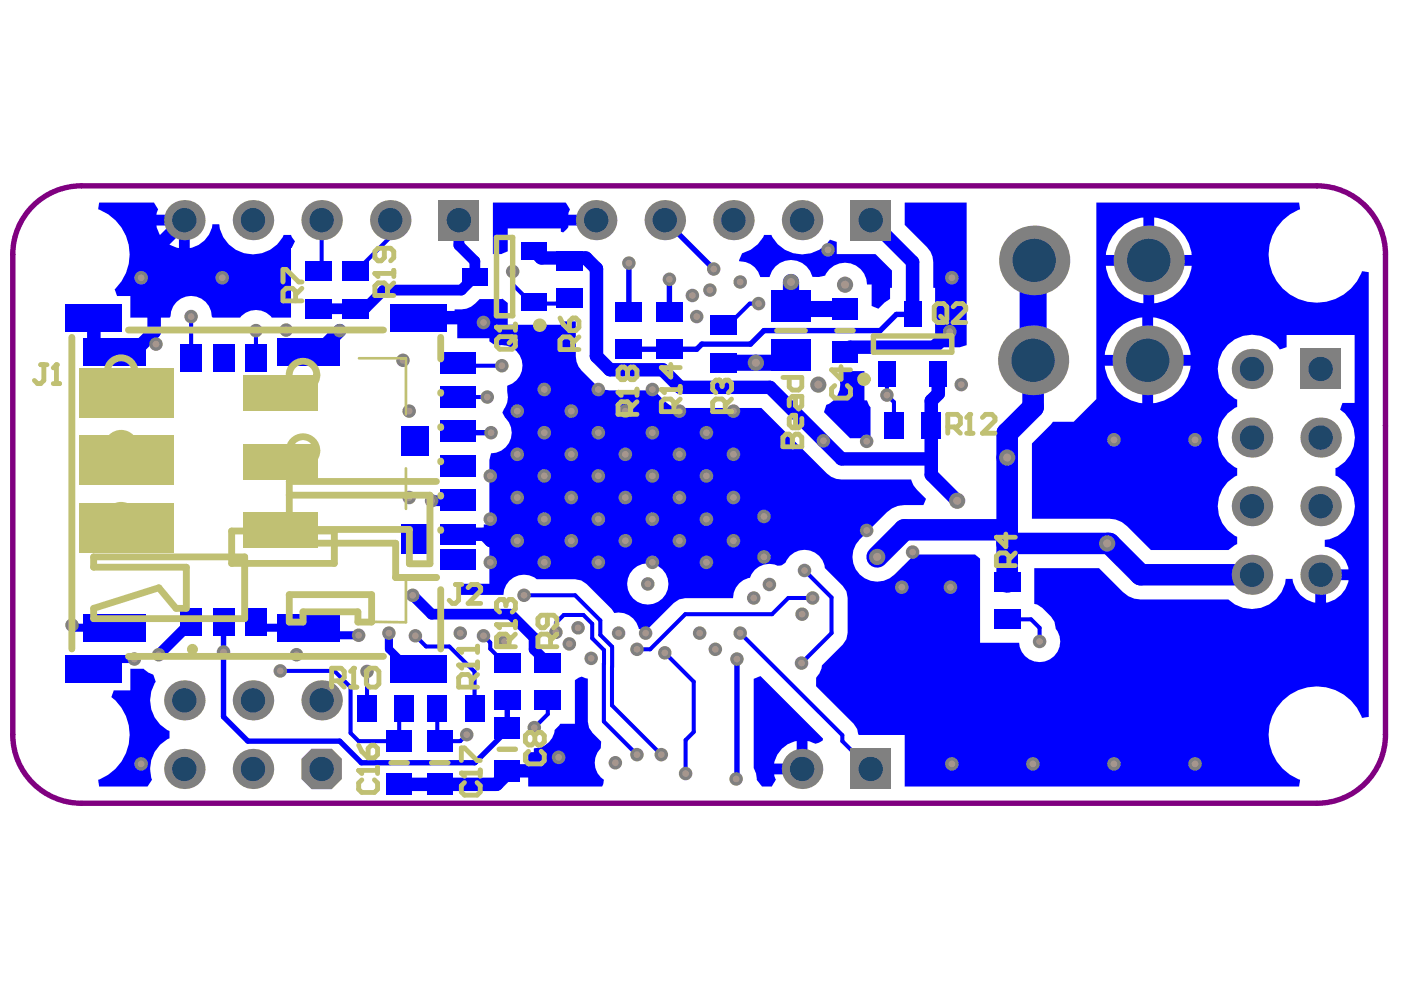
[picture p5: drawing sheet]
<svg xmlns="http://www.w3.org/2000/svg" width="297mm" height="210mm" viewBox="0 0 297 210" stroke-linecap="round" stroke-linejoin="round" font-family="sans-serif">
<path d="M7 43.7a14.5 14.5 0 0 1 10.3-4.3h261.9a14.5 14.5 0 0 1 14.5 14.5v101.9a14.5 14.5 0 0 1-14.5 14.5h-261.9a14.5 14.5 0 0 1-14.6-14.5v-101.9a14.5 14.5 0 0 1 4.3-10.2z" fill="none" stroke="#800080" stroke-width="1.1"/>
<g fill="#a6968d">
<circle cx="91.5" cy="106.2" r=".72"/>
<circle cx="103.9" cy="110.1" r=".72"/>
<circle cx="103.9" cy="100.9" r=".72"/>
<circle cx="104.1" cy="91.7" r=".72"/>
<circle cx="122.6" cy="133.1" r=".72"/>
<circle cx="106.4" cy="77.5" r=".72"/>
<circle cx="103.3" cy="84.2" r=".72"/>
<circle cx="28.5" cy="139.7" r=".72"/>
<circle cx="87.5" cy="126.2" r=".72"/>
<circle cx="77.8" cy="142.4" r=".72"/>
<circle cx="99" cy="155.8" r=".72"/>
<circle cx="113.3" cy="154.3" r=".72"/>
<circle cx="97.6" cy="134.2" r=".72"/>
<circle cx="117.9" cy="134.1" r=".72"/>
<circle cx="125.3" cy="139.6" r=".72"/>
<circle cx="120.7" cy="136.5" r=".72"/>
<circle cx="131.2" cy="134.2" r=".72"/>
<circle cx="135.1" cy="137.7" r=".72"/>
<circle cx="147.7" cy="67.1" r=".72"/>
<circle cx="156.9" cy="59.8" r=".72"/>
<circle cx="146.8" cy="62.7" r=".72"/>
<circle cx="150.5" cy="61.5" r=".72"/>
<circle cx="151.3" cy="57" r=".72"/>
<circle cx="15.3" cy="132.5" r=".72"/>
<circle cx="60.7" cy="70" r=".72"/>
<circle cx="33.1" cy="73" r=".72"/>
<circle cx="29.9" cy="58.9" r=".72"/>
<circle cx="29.9" cy="162" r=".72"/>
<circle cx="47.1" cy="58.9" r=".72"/>
<circle cx="201.8" cy="58.9" r=".72"/>
<circle cx="201.8" cy="162" r=".72"/>
<circle cx="219" cy="162" r=".72"/>
<circle cx="236.2" cy="93.2" r=".72"/>
<circle cx="236.2" cy="162" r=".72"/>
<circle cx="253.4" cy="93.2" r=".72"/>
<circle cx="253.4" cy="162" r=".72"/>
<circle cx="175.5" cy="53" r=".72"/>
<circle cx="201.4" cy="70.3" r=".72"/>
<circle cx="86.8" cy="105.5" r=".72"/>
<circle cx="115.4" cy="100.9" r=".72"/>
<circle cx="126.9" cy="100.9" r=".72"/>
<circle cx="121.1" cy="114.7" r=".72"/>
<circle cx="121.1" cy="105.5" r=".72"/>
<circle cx="121.1" cy="96.3" r=".72"/>
<circle cx="115.4" cy="110.1" r=".72"/>
<circle cx="103.9" cy="119.2" r=".72"/>
<circle cx="115.4" cy="119.2" r=".72"/>
<circle cx="126.9" cy="110.1" r=".72"/>
<circle cx="126.9" cy="119.2" r=".72"/>
<circle cx="132.6" cy="114.7" r=".72"/>
<circle cx="138.3" cy="119.2" r=".72"/>
<circle cx="149.8" cy="119.2" r=".72"/>
<circle cx="144" cy="114.7" r=".72"/>
<circle cx="149.8" cy="110.1" r=".72"/>
<circle cx="155.5" cy="114.7" r=".72"/>
<circle cx="155.5" cy="105.5" r=".72"/>
<circle cx="155.5" cy="96.3" r=".72"/>
<circle cx="155.5" cy="87.2" r=".72"/>
<circle cx="144" cy="87.2" r=".72"/>
<circle cx="144" cy="96.3" r=".72"/>
<circle cx="138.3" cy="100.9" r=".72"/>
<circle cx="132.6" cy="105.5" r=".72"/>
<circle cx="138.3" cy="110.1" r=".72"/>
<circle cx="149.8" cy="100.9" r=".72"/>
<circle cx="144" cy="105.5" r=".72"/>
<circle cx="149.8" cy="91.7" r=".72"/>
<circle cx="138.3" cy="91.7" r=".72"/>
<circle cx="126.9" cy="91.7" r=".72"/>
<circle cx="121.1" cy="87.2" r=".72"/>
<circle cx="115.4" cy="91.7" r=".72"/>
<circle cx="132.6" cy="96.3" r=".72"/>
<circle cx="109.7" cy="114.7" r=".72"/>
<circle cx="109.7" cy="105.5" r=".72"/>
<circle cx="109.7" cy="96.3" r=".72"/>
<circle cx="109.7" cy="87.2" r=".72"/>
<circle cx="115.4" cy="82.6" r=".72"/>
<circle cx="72" cy="70.1" r=".72"/>
<circle cx="102.5" cy="68.4" r=".72"/>
<circle cx="85.4" cy="76.4" r=".72"/>
<circle cx="186" cy="118.1" r=".86"/>
<circle cx="140.2" cy="160" r=".72"/>
<circle cx="145.4" cy="164" r=".72"/>
<circle cx="135.1" cy="160" r=".72"/>
<circle cx="130.5" cy="161.7" r=".72"/>
<circle cx="118.4" cy="160.6" r=".72"/>
<circle cx="156.1" cy="165.2" r=".72"/>
<circle cx="141" cy="138.4" r=".72"/>
<circle cx="156.2" cy="139.7" r=".72"/>
<circle cx="107" cy="136" r=".72"/>
<circle cx="169.9" cy="140.6" r=".72"/>
<circle cx="151.7" cy="137.7" r=".72"/>
<circle cx="220.4" cy="136" r=".72"/>
<circle cx="213.5" cy="97" r=".86"/>
<circle cx="234.7" cy="115.2" r=".86"/>
<circle cx="54.3" cy="70.1" r=".72"/>
<circle cx="62.9" cy="138.8" r=".72"/>
<circle cx="40.5" cy="67.1" r=".72"/>
<circle cx="59.4" cy="142.3" r=".72"/>
<circle cx="33.6" cy="138.8" r=".72"/>
<circle cx="47.4" cy="138.2" r=".72"/>
<circle cx="76" cy="134.7" r=".72"/>
<circle cx="82.5" cy="134.2" r=".72"/>
<circle cx="88.1" cy="134.8" r=".72"/>
<circle cx="102.5" cy="134.8" r=".72"/>
<circle cx="111.1" cy="126.2" r=".72"/>
<circle cx="148.3" cy="134.2" r=".72"/>
<circle cx="136.9" cy="134.2" r=".72"/>
<circle cx="137.3" cy="123.8" r=".72"/>
<circle cx="108.7" cy="57.6" r=".72"/>
<circle cx="188" cy="83.8" r=".72"/>
<circle cx="160.8" cy="64.4" r=".72"/>
<circle cx="173.5" cy="81.6" r=".86"/>
<circle cx="160.3" cy="76.9" r=".86"/>
<circle cx="202.9" cy="106.2" r=".86"/>
<circle cx="167.7" cy="59.8" r=".86"/>
<circle cx="179.2" cy="60.4" r=".86"/>
<circle cx="133.3" cy="55.8" r=".72"/>
<circle cx="141.9" cy="59.2" r=".72"/>
<circle cx="132.6" cy="87.2" r=".72"/>
<circle cx="86.8" cy="87.2" r=".72"/>
<circle cx="126.9" cy="82.6" r=".72"/>
<circle cx="138.3" cy="82.6" r=".72"/>
<circle cx="162" cy="109.5" r=".72"/>
<circle cx="156.9" cy="134.2" r=".72"/>
<circle cx="159.8" cy="126.8" r=".72"/>
<circle cx="162" cy="118.1" r=".72"/>
<circle cx="170.6" cy="120.9" r=".72"/>
<circle cx="163.1" cy="123.9" r=".72"/>
<circle cx="172.3" cy="126.8" r=".72"/>
<circle cx="170.1" cy="130.2" r=".72"/>
<circle cx="203.8" cy="81.6" r=".72"/>
<circle cx="183.7" cy="93.6" r=".72"/>
<circle cx="183.7" cy="112.5" r=".72"/>
<circle cx="193.5" cy="117.1" r=".72"/>
<circle cx="201.5" cy="124.5" r=".72"/>
<circle cx="191.2" cy="124.5" r=".72"/>
<circle cx="174.6" cy="93.5" r=".72"/>
</g>
<g fill="#00f">
<path d="M157.3 53.7a7 7 0 0 0 4.7-3.9h1.6a7.2 7.2 0 0 0 12.4 1l1.4 .5v2.6h8.2l3.5 3.5v3.6h-.4v2.4l-1.2 .8-1.3 1.3-1.4-.6v-4.6h-1a4.6 4.6 0 0 0-3.7-4.5 4.6 4.6 0 0 0-5.1 2.6l-1.4 .3h-1.4a4.6 4.6 0 0 0-4.5-3.6 4.6 4.6 0 0 0-4.5 3.6h-2a4.3 4.3 0 0 0-4.4-3.3l-.1-.2z"/>
<path d="M121.9 144.2l1.4-.7 1.3 .4v9.1l.3 1.3 .7 1.1 1.9 1.8-.1 1.4a4.3 4.3 0 0 0 .6 6.7l-.1 1-.2 .5h-15.7v-2.2h-4.4v-2.3h4.4v-2.8h1.2v-.8a4.5 4.5 0 0 0 4.4-3.9l1.2-1.3h3.1z"/>
<path d="M104.5 43h15.5l.8 1.4-.3 1.1h5.9v2.3h-5.9v.3l-.3 .4-.8 .8-.5-.2v-.7h-11.3v4.9a4.4 4.4 0 0 1-3.1 .6z"/>
<path d="M27.6 141.8h2.9l1 .8 1 .5 .5 1.5a7.1 7.1 0 0 0 2.9 10.4v1.5a7.1 7.1 0 0 0-3.7 8.8l-.9 1.5h-10.3l-.2-1.5a10.2 10.2 0 0 0 2.8-17.5l.5-1.4h3.5z"/>
<path d="M178.9 78.7h4.4v6.2h.5l.8 1.5v6.5h-4.4l-5.5-5.5 .5-1.5a4.5 4.5 0 0 0 2.7-5.8z"/>
<path d="M191.8 43h13.1v30.2l-1.4 .4h-5l-.2-1.3v-11.3h-.4v-5.4l-.2-1.2-.4-1-.7-.9-4.8-4.8z"/>
<path d="M159.8 143.9v19a4 4 0 0 1 .6 2.4l1.2 1.5h2l.9-1.5-.4-1.1h6v-1.2h1.1v-5.9l1.7 .6 1.5-.7 .1-.4-13.3-13.3zM165.8 158.7l1.2-.9 1.9-.7v4.8h-4.8l.7-1.9z"/>
<path d="M21 43l-.2 1.4a10.2 10.2 0 0 1 3.5 16.9l.5 1.5h2.8v4.5h8.3l.2-.2a4.4 4.4 0 0 1 4.4-4.4 4.4 4.4 0 0 1 4.4 4.4l.2 .2h5.8a4.3 4.3 0 0 1 6.7 0h4.1v-14.7h.1l.7-1.4-.8-1.4h-1.6a7.2 7.2 0 0 1-7.6 4 7.2 7.2 0 0 1-6-6.3h-1.5a5.8 5.8 0 0 1-4.8 5.1v-5.9h-1.1v-1.2h-5.9l.3-1.1-.8-1.4zM33.2 47.8h4.7v4.8a5.8 5.8 0 0 1-4.7-4.8z"/>
<path d="M96.4 65.6v1.7h.6v4.4h6.8v.7l1.4 .9a4.4 4.4 0 0 1 5.4 3.1 4.4 4.4 0 0 1-3.1 5.4v1.3a4.2 4.2 0 0 1-.6 3.6l-.4 .8 .6 1.1a4.4 4.4 0 0 1 1.1 4.8 4.4 4.4 0 0 1-4.1 2.7l-.3 1.4v13.7h-1.2v2.5h1.2v10.1h-6.8v2.3h9.7a4.3 4.3 0 0 1 2.5-3.8 4.3 4.3 0 0 1 4.6 .5h8.1l1.3 .3 1.2 .7 5.3 5.3 .5 .9a4.3 4.3 0 0 1 5.2 3.3l1.5 .5 6-6 1.1-.7 1.3-.3h10.1a4.4 4.4 0 0 1 3.6-4.3 4.3 4.3 0 0 1 5.9-2.5l.8-.1 .9-.6a4.3 4.3 0 0 1 4.6-2.7 4.3 4.3 0 0 1 3.7 3.8l3.8 3.9 .7 1.1 .3 1.3v7.5l-.3 1.3-.7 1.1-4.4 4.5-.1 .6-.5 1.1-.7 .9v1.8l8 8 .7 1.1 .4 1.2h9.7v11h83.6l.2-1.5a10.2 10.2 0 0 1-3.6-16.8 10.2 10.2 0 0 1 16.8 3.7l1.4-.2v-94.3l-1.4-.2a10.2 10.2 0 0 1-16.8 3.7 10.2 10.2 0 0 1 3.6-16.8l-.2-1.4h-43v41.6l-4.8 4.8h-4.4l-4.4 4.6v16h16.4l1.4 .2 1.2 .5 1.1 .8 5.1 5.1h16.4l1.4-1 .5-.2v-1.6a7.2 7.2 0 0 1-4.1-6.5 7.2 7.2 0 0 1 4.1-6.5v-1.5a7.2 7.2 0 0 1-4.1-6.5 7.2 7.2 0 0 1 4.1-6.5v-1.6a7.2 7.2 0 0 1-2.4-11.2 7.2 7.2 0 0 1 11.5 .6l1.4-.5v-2.6h14.4v14.4h-2.6l-.5 1.5a7.2 7.2 0 0 1-1 12.4v1.5a7.2 7.2 0 0 1 4.1 7.7 7.2 7.2 0 0 1-6.3 6v1.4a5.8 5.8 0 0 1 5 4.8h-5.9v1.2h-1.1v5.9a5.8 5.8 0 0 1-4.9-5.1h-1.4a7.2 7.2 0 0 1-4.7 6 7.2 7.2 0 0 1-7.5-1.6h-18.6l-1.3-.2-1.3-.5-1.1-.8-5.1-5.1h-13.7v7.5l.6 .2 1.1 .7 1.8 1.8 .8 1.1 .2 1.3a5.5 5.5 0 0 1 .8 4 4.4 4.4 0 0 1-4.6 3.3 4.4 4.4 0 0 1-3.9-4.1h-8.3v-17.9l-1.1-.8h-12.8l-4.2 4.2a5.2 5.2 0 0 1-7.4 0 5.2 5.2 0 0 1 0-7.4l5.7-5.8 1.1-.8 1.3-.5 1.3-.2h4.1l.5-1.3-2-2-.7-.9-.4-1.2h-14.8l-1.1-.2-1.1-.4-.9-.7-13.9-13.9h-17.2l-1.1-.1-1.1-.5-.9-.7-2.4-2.4h-9.4l-1.1-.2-1.1-.4-.9-.7-2.8-2.9-.7-.9-.5-1-.1-1.2v-7.4h-3.2v.8h-11.3v-4.7l-1.1-.9-4.8 .1a5.3 5.3 0 0 1-5.3 2.2zM237 48.7a8.8 8.8 0 0 1 5.4-2.6v8h-7.9a8.8 8.8 0 0 1 2.5-5.4zM244.7 46.1a9 9 0 0 1 8 8h-8zM234.5 56.4h7.9v7.9a9 9 0 0 1-7.9-7.9zM244.7 56.4h8a9 9 0 0 1-8 7.9zM236.8 69.9a8.8 8.8 0 0 1 5.4-2.6v8h-8a8.8 8.8 0 0 1 2.6-5.4zM244.5 67.3a9 9 0 0 1 7.9 8h-7.9zM234.2 77.5h8v8a9 9 0 0 1-8-8zM244.5 77.5h7.9a9 9 0 0 1-7.9 8zM281.1 123h4.8a5.8 5.8 0 0 1-4.8 4.8zM133 123.8a4.4 4.4 0 0 1 8.7 0 4.4 4.4 0 0 1-8.7 0z"/>
</g>
<path d="M219.3 55.2l-.3 .2" fill="none" stroke="#00f" stroke-width="4.6"/>
<path d="M32.7 53.1v17.3l-4.3 4.3M113.3 53.2l1.5 1.5M124.2 54.7l2.3 2.3v18.5l2.8 2.9M193.5 55.6v11.1M72 70.1l-4.6 4.6h-2M98.4 67.3l1 1.1h3.1M198.9 79.3v4.2l-1.5 1.5v15.7M197.4 97l-.2 .3M102.7 113.3l1.4 1.3M118.4 160.6l-2.8 2.8" fill="none" stroke="#00f" stroke-width="2.9"/>
<g fill="none" stroke="#00f" stroke-width=".86">
<path d="M68.2 46.7v10.1l-.8 .8M82.7 46.7v3.6l-7.2 7.3M40.5 67.1v8.7M54.3 70.1v5.7M97.8 77.5h8.6M112.8 64.4h5.3M153.4 69h.9M159 64.4h1.8M188 79.3v4.5M88.1 134.8l2.2 2.3h5M102.5 134.8l1.4 1.4v1.4l3.1 3h.6M119.5 130.4l-1.6 1.7v2"/>
<path d="M121.9 126.2l5.4 5.3v3.1l2.5 2.5v12.5M123.7 130.4l1.9 1.9v3l2.5 2.5-.1 15.2M135.1 137.7h2.7M167.1 126.8h5.2M170.6 120.9l5.7 5.8M176.3 134.2l-6.4 6.4M218.6 131.3l1.8 1.8v2.9M74.3 145.7v9.7l1.7 1.7h8.6v-6.8M77.8 142.4v7.9M92.7 150.3v6.3l.5 .5M99 155.8l-1.4 1.3M100.6 142.4v7.9"/>
<path d="M116.1 148.5v2.9l-2.8 2.9M128.1 140.7h-.1M129.8 141.4v.1M147.1 144.5v10.7l-1.7 1.7v7.1M184.5 163h.1"/>
</g>
<path d="M133.3 55.8v10.3M141.9 59.2v6.9M133.3 74h8.6M148.8 73l-1.1 1M162 70.1l-2.9 2.9M95.2 91.5l.3 .2M47.4 131.9v20.1M156.2 139.7v25.3l-.1 .2M107.6 148.5v5.8" fill="none" stroke="#00f" stroke-width="1.1"/>
<path d="M100.7 55.4v3.2M81.3 61.5l-3.9 4h-1.9M87.5 126.2l4 4M113.2 135.2v2.5l2.9 2.9" fill="none" stroke="#00f" stroke-width="2.3"/>
<path d="M22 139.7l-2.1 2.1M54.3 131.9l1.1 1.2M65.4 133.1l1.6 1.6M82.5 134.2v3.4M86.6 141.8h2" fill="none" stroke="#00f" stroke-width="1.7"/>
<path d="M219 55.4v21" fill="none" stroke="#00f" stroke-width="5.7"/>
<circle cx="24.2" cy="74.7" r="1.43" fill="#00f"/>
<path d="M39.1 46.7l-6.4 6.4M114.8 54.7h9.4M184.6 46.7l8.9 8.9M19.9 67.3v7.4h8.5M88.6 67.3h9.8M129.3 78.4h11.2l3.7 3.7h19l15.2 15.2h18.8M201.4 70.3l-3.3 3.3h-17.9l-1 1.1M97.1 113.3h5.6M104.1 114.6h5.6M197.4 100.7l5.5 5.5M115.6 163.4h-7.5l-2.8 2.9h-20.7" fill="none" stroke="#00f" stroke-width="2.9"/>
<path d="M219 76.4v10l-5.5 5.5v31.5M213.5 115.2h21.7l6.6 6.7h23.6M213.5 112.3h-21.8l-5.7 5.8" fill="none" stroke="#00f" stroke-width="4.6"/>
<g fill="none" stroke="#00f" stroke-width=".86">
<path d="M108.7 57.6v2.7l4.1 4.1M97.1 76.9l.7 .6M119.8 62.6l-1.7 1.8M159 64.4l-4.7 4.6M97.1 84.2h6.2M188 83.8l1.5 1.5v4.8M95.3 137.1l5.3 5.3M111.1 126.2h10.8M119.5 130.4h4.2M141 138.4l6.1 6.1M156.9 134.2l21.7 21.7v1.2l5.9 5.9M167.1 126.8l-3.4 3.4h-18.4l-7.5 7.5"/>
<path d="M176.3 126.7v7.5M213.5 131.3h5.1M59.4 142.3h11.5l3.4 3.4M93.2 157.1h4.4M128 153l7.1 7M129.8 149.6l10.4 10.4"/>
</g>
<path d="M167.7 59.8v5.1l.6 .6h10.9M167.7 75.3l-1.7 1.6h-12.6" fill="none" stroke="#00f" stroke-width="3.4"/>
<path d="M141 46.7l10.3 10.3M141.9 74h5.8M148.8 73h10.3M193.5 66.7h-3.4l-3.5 3.4h-24.6M95.2 91.5h1.9M95.5 91.7h8.6M47.4 152l5.2 5.1h19.4l4.6 4.6h24.1l7.4-7.4" fill="none" stroke="#00f" stroke-width="1.1"/>
<path d="M15.3 132.5l.5 .6h8.4M22 139.7h6.5M55.4 133.1h10M67 134.7h9M82.5 137.6l4.1 4.2" fill="none" stroke="#00f" stroke-width="1.7"/>
<path d="M97.3 46.7v5.3l3.4 3.4M100.7 58.6l-2.9 2.9h-16.5M67.4 65.5h8.1M97.1 106l-.1 .2h-5.5M40.5 131.9l-6.9 6.9M91.5 130.2h16.7l5 5" fill="none" stroke="#00f" stroke-width="2.3"/>
<circle cx="91.5" cy="106.2" r="1.43" fill="#808080"/>
<circle cx="91.5" cy="106.2" r=".72" fill="#a6968d"/>
<circle cx="103.9" cy="110.1" r="1.43" fill="#808080"/>
<circle cx="103.9" cy="110.1" r=".72" fill="#a6968d"/>
<circle cx="103.9" cy="100.9" r="1.43" fill="#808080"/>
<circle cx="103.9" cy="100.9" r=".72" fill="#a6968d"/>
<circle cx="104.1" cy="91.7" r="1.43" fill="#808080"/>
<circle cx="104.1" cy="91.7" r=".72" fill="#a6968d"/>
<circle cx="122.6" cy="133.1" r="1.43" fill="#808080"/>
<circle cx="122.6" cy="133.1" r=".72" fill="#a6968d"/>
<circle cx="106.4" cy="77.5" r="1.43" fill="#808080"/>
<circle cx="106.4" cy="77.5" r=".72" fill="#a6968d"/>
<circle cx="103.3" cy="84.2" r="1.43" fill="#808080"/>
<circle cx="103.3" cy="84.2" r=".72" fill="#a6968d"/>
<circle cx="28.5" cy="139.7" r="1.43" fill="#808080"/>
<circle cx="28.5" cy="139.7" r=".72" fill="#a6968d"/>
<circle cx="87.5" cy="126.2" r="1.43" fill="#808080"/>
<circle cx="87.5" cy="126.2" r=".72" fill="#a6968d"/>
<circle cx="77.8" cy="142.4" r="1.43" fill="#808080"/>
<circle cx="77.8" cy="142.4" r=".72" fill="#a6968d"/>
<circle cx="99" cy="155.8" r="1.43" fill="#808080"/>
<circle cx="99" cy="155.8" r=".72" fill="#a6968d"/>
<circle cx="113.3" cy="154.3" r="1.43" fill="#808080"/>
<circle cx="113.3" cy="154.3" r=".72" fill="#a6968d"/>
<circle cx="97.6" cy="134.2" r="1.43" fill="#808080"/>
<circle cx="97.6" cy="134.2" r=".72" fill="#a6968d"/>
<circle cx="117.9" cy="134.1" r="1.43" fill="#808080"/>
<circle cx="117.9" cy="134.1" r=".72" fill="#a6968d"/>
<circle cx="125.3" cy="139.6" r="1.43" fill="#808080"/>
<circle cx="125.3" cy="139.6" r=".72" fill="#a6968d"/>
<circle cx="120.7" cy="136.5" r="1.43" fill="#808080"/>
<circle cx="120.7" cy="136.5" r=".72" fill="#a6968d"/>
<circle cx="131.2" cy="134.2" r="1.43" fill="#808080"/>
<circle cx="131.2" cy="134.2" r=".72" fill="#a6968d"/>
<circle cx="135.1" cy="137.7" r="1.43" fill="#808080"/>
<circle cx="135.1" cy="137.7" r=".72" fill="#a6968d"/>
<circle cx="147.7" cy="67.1" r="1.43" fill="#808080"/>
<circle cx="147.7" cy="67.1" r=".72" fill="#a6968d"/>
<circle cx="156.9" cy="59.8" r="1.43" fill="#808080"/>
<circle cx="156.9" cy="59.8" r=".72" fill="#a6968d"/>
<circle cx="146.8" cy="62.7" r="1.43" fill="#808080"/>
<circle cx="146.8" cy="62.7" r=".72" fill="#a6968d"/>
<circle cx="150.5" cy="61.5" r="1.43" fill="#808080"/>
<circle cx="150.5" cy="61.5" r=".72" fill="#a6968d"/>
<circle cx="151.3" cy="57" r="1.43" fill="#808080"/>
<circle cx="151.3" cy="57" r=".72" fill="#a6968d"/>
<circle cx="15.3" cy="132.5" r="1.43" fill="#808080"/>
<circle cx="15.3" cy="132.5" r=".72" fill="#a6968d"/>
<circle cx="60.7" cy="70" r="1.43" fill="#808080"/>
<circle cx="60.7" cy="70" r=".72" fill="#a6968d"/>
<circle cx="33.1" cy="73" r="1.43" fill="#808080"/>
<circle cx="33.1" cy="73" r=".72" fill="#a6968d"/>
<circle cx="29.9" cy="58.9" r="1.43" fill="#808080"/>
<circle cx="29.9" cy="58.9" r=".72" fill="#a6968d"/>
<circle cx="29.9" cy="162" r="1.43" fill="#808080"/>
<circle cx="29.9" cy="162" r=".72" fill="#a6968d"/>
<circle cx="47.1" cy="58.9" r="1.43" fill="#808080"/>
<circle cx="47.1" cy="58.9" r=".72" fill="#a6968d"/>
<circle cx="201.8" cy="58.9" r="1.43" fill="#808080"/>
<circle cx="201.8" cy="58.9" r=".72" fill="#a6968d"/>
<circle cx="201.8" cy="162" r="1.43" fill="#808080"/>
<circle cx="201.8" cy="162" r=".72" fill="#a6968d"/>
<circle cx="219" cy="162" r="1.43" fill="#808080"/>
<circle cx="219" cy="162" r=".72" fill="#a6968d"/>
<circle cx="236.2" cy="93.2" r="1.43" fill="#808080"/>
<circle cx="236.2" cy="93.2" r=".72" fill="#a6968d"/>
<circle cx="236.2" cy="162" r="1.43" fill="#808080"/>
<circle cx="236.2" cy="162" r=".72" fill="#a6968d"/>
<circle cx="253.4" cy="93.2" r="1.43" fill="#808080"/>
<circle cx="253.4" cy="93.2" r=".72" fill="#a6968d"/>
<circle cx="253.4" cy="162" r="1.43" fill="#808080"/>
<circle cx="253.4" cy="162" r=".72" fill="#a6968d"/>
<circle cx="175.5" cy="53" r="1.43" fill="#808080"/>
<circle cx="175.5" cy="53" r=".72" fill="#a6968d"/>
<circle cx="201.4" cy="70.3" r="1.43" fill="#808080"/>
<circle cx="201.4" cy="70.3" r=".72" fill="#a6968d"/>
<circle cx="86.8" cy="105.5" r="1.43" fill="#808080"/>
<circle cx="86.8" cy="105.5" r=".72" fill="#a6968d"/>
<circle cx="115.4" cy="100.9" r="1.43" fill="#808080"/>
<circle cx="115.4" cy="100.9" r=".72" fill="#a6968d"/>
<circle cx="126.9" cy="100.9" r="1.43" fill="#808080"/>
<circle cx="126.9" cy="100.9" r=".72" fill="#a6968d"/>
<circle cx="121.1" cy="114.6" r="1.43" fill="#808080"/>
<circle cx="121.1" cy="114.7" r=".72" fill="#a6968d"/>
<circle cx="121.1" cy="105.5" r="1.43" fill="#808080"/>
<circle cx="121.1" cy="105.5" r=".72" fill="#a6968d"/>
<circle cx="121.1" cy="96.3" r="1.43" fill="#808080"/>
<circle cx="121.1" cy="96.3" r=".72" fill="#a6968d"/>
<circle cx="115.4" cy="110.1" r="1.43" fill="#808080"/>
<circle cx="115.4" cy="110.1" r=".72" fill="#a6968d"/>
<circle cx="103.9" cy="119.2" r="1.43" fill="#808080"/>
<circle cx="103.9" cy="119.2" r=".72" fill="#a6968d"/>
<circle cx="115.4" cy="119.2" r="1.43" fill="#808080"/>
<circle cx="115.4" cy="119.2" r=".72" fill="#a6968d"/>
<circle cx="126.9" cy="110.1" r="1.43" fill="#808080"/>
<circle cx="126.9" cy="110.1" r=".72" fill="#a6968d"/>
<circle cx="126.9" cy="119.2" r="1.43" fill="#808080"/>
<circle cx="126.9" cy="119.2" r=".72" fill="#a6968d"/>
<circle cx="132.6" cy="114.6" r="1.43" fill="#808080"/>
<circle cx="132.6" cy="114.7" r=".72" fill="#a6968d"/>
<circle cx="138.3" cy="119.2" r="1.43" fill="#808080"/>
<circle cx="138.3" cy="119.2" r=".72" fill="#a6968d"/>
<circle cx="149.8" cy="119.2" r="1.43" fill="#808080"/>
<circle cx="149.8" cy="119.2" r=".72" fill="#a6968d"/>
<circle cx="144" cy="114.6" r="1.43" fill="#808080"/>
<circle cx="144" cy="114.7" r=".72" fill="#a6968d"/>
<circle cx="149.8" cy="110.1" r="1.43" fill="#808080"/>
<circle cx="149.8" cy="110.1" r=".72" fill="#a6968d"/>
<circle cx="155.5" cy="114.6" r="1.43" fill="#808080"/>
<circle cx="155.5" cy="114.7" r=".72" fill="#a6968d"/>
<circle cx="155.5" cy="105.5" r="1.43" fill="#808080"/>
<circle cx="155.5" cy="105.5" r=".72" fill="#a6968d"/>
<circle cx="155.5" cy="96.3" r="1.43" fill="#808080"/>
<circle cx="155.5" cy="96.3" r=".72" fill="#a6968d"/>
<circle cx="155.5" cy="87.2" r="1.43" fill="#808080"/>
<circle cx="155.5" cy="87.2" r=".72" fill="#a6968d"/>
<circle cx="144" cy="87.2" r="1.43" fill="#808080"/>
<circle cx="144" cy="87.2" r=".72" fill="#a6968d"/>
<circle cx="144" cy="96.3" r="1.43" fill="#808080"/>
<circle cx="144" cy="96.3" r=".72" fill="#a6968d"/>
<circle cx="138.3" cy="100.9" r="1.43" fill="#808080"/>
<circle cx="138.3" cy="100.9" r=".72" fill="#a6968d"/>
<circle cx="132.6" cy="105.5" r="1.43" fill="#808080"/>
<circle cx="132.6" cy="105.5" r=".72" fill="#a6968d"/>
<circle cx="138.3" cy="110.1" r="1.43" fill="#808080"/>
<circle cx="138.3" cy="110.1" r=".72" fill="#a6968d"/>
<circle cx="149.8" cy="100.9" r="1.43" fill="#808080"/>
<circle cx="149.8" cy="100.9" r=".72" fill="#a6968d"/>
<circle cx="144" cy="105.5" r="1.43" fill="#808080"/>
<circle cx="144" cy="105.5" r=".72" fill="#a6968d"/>
<circle cx="149.8" cy="91.7" r="1.43" fill="#808080"/>
<circle cx="149.8" cy="91.7" r=".72" fill="#a6968d"/>
<circle cx="138.3" cy="91.7" r="1.43" fill="#808080"/>
<circle cx="138.3" cy="91.7" r=".72" fill="#a6968d"/>
<circle cx="126.9" cy="91.7" r="1.43" fill="#808080"/>
<circle cx="126.9" cy="91.7" r=".72" fill="#a6968d"/>
<circle cx="121.1" cy="87.2" r="1.43" fill="#808080"/>
<circle cx="121.1" cy="87.2" r=".72" fill="#a6968d"/>
<circle cx="115.4" cy="91.7" r="1.43" fill="#808080"/>
<circle cx="115.4" cy="91.7" r=".72" fill="#a6968d"/>
<circle cx="132.6" cy="96.3" r="1.43" fill="#808080"/>
<circle cx="132.6" cy="96.3" r=".72" fill="#a6968d"/>
<circle cx="109.7" cy="114.6" r="1.43" fill="#808080"/>
<circle cx="109.7" cy="114.7" r=".72" fill="#a6968d"/>
<circle cx="109.7" cy="105.5" r="1.43" fill="#808080"/>
<circle cx="109.7" cy="105.5" r=".72" fill="#a6968d"/>
<circle cx="109.7" cy="96.3" r="1.43" fill="#808080"/>
<circle cx="109.7" cy="96.3" r=".72" fill="#a6968d"/>
<circle cx="109.7" cy="87.2" r="1.43" fill="#808080"/>
<circle cx="109.7" cy="87.2" r=".72" fill="#a6968d"/>
<circle cx="115.4" cy="82.6" r="1.43" fill="#808080"/>
<circle cx="115.4" cy="82.6" r=".72" fill="#a6968d"/>
<circle cx="72" cy="70.1" r="1.43" fill="#808080"/>
<circle cx="72" cy="70.1" r=".72" fill="#a6968d"/>
<circle cx="102.5" cy="68.4" r="1.43" fill="#808080"/>
<circle cx="102.5" cy="68.4" r=".72" fill="#a6968d"/>
<circle cx="85.4" cy="76.4" r="1.43" fill="#808080"/>
<circle cx="85.4" cy="76.4" r=".72" fill="#a6968d"/>
<circle cx="186" cy="118.1" r="1.72" fill="#808080"/>
<circle cx="186" cy="118.1" r=".86" fill="#a6968d"/>
<circle cx="140.2" cy="160" r="1.43" fill="#808080"/>
<circle cx="140.2" cy="160" r=".72" fill="#a6968d"/>
<circle cx="145.4" cy="164" r="1.43" fill="#808080"/>
<circle cx="145.4" cy="164" r=".72" fill="#a6968d"/>
<circle cx="135.1" cy="160" r="1.43" fill="#808080"/>
<circle cx="135.1" cy="160" r=".72" fill="#a6968d"/>
<circle cx="130.5" cy="161.7" r="1.43" fill="#808080"/>
<circle cx="130.5" cy="161.7" r=".72" fill="#a6968d"/>
<circle cx="118.4" cy="160.6" r="1.43" fill="#808080"/>
<circle cx="118.4" cy="160.6" r=".72" fill="#a6968d"/>
<circle cx="156.1" cy="165.2" r="1.43" fill="#808080"/>
<circle cx="156.1" cy="165.2" r=".72" fill="#a6968d"/>
<circle cx="141" cy="138.4" r="1.43" fill="#808080"/>
<circle cx="141" cy="138.4" r=".72" fill="#a6968d"/>
<circle cx="156.2" cy="139.7" r="1.43" fill="#808080"/>
<circle cx="156.2" cy="139.7" r=".72" fill="#a6968d"/>
<circle cx="107" cy="136" r="1.43" fill="#808080"/>
<circle cx="107" cy="136" r=".72" fill="#a6968d"/>
<circle cx="169.9" cy="140.6" r="1.43" fill="#808080"/>
<circle cx="169.9" cy="140.6" r=".72" fill="#a6968d"/>
<circle cx="151.7" cy="137.7" r="1.43" fill="#808080"/>
<circle cx="151.7" cy="137.7" r=".72" fill="#a6968d"/>
<circle cx="220.4" cy="136" r="1.43" fill="#808080"/>
<circle cx="220.4" cy="136" r=".72" fill="#a6968d"/>
<circle cx="213.5" cy="97" r="1.72" fill="#808080"/>
<circle cx="213.5" cy="97" r=".86" fill="#a6968d"/>
<circle cx="234.7" cy="115.2" r="1.72" fill="#808080"/>
<circle cx="234.7" cy="115.2" r=".86" fill="#a6968d"/>
<circle cx="54.3" cy="70.1" r="1.43" fill="#808080"/>
<circle cx="54.3" cy="70.1" r=".72" fill="#a6968d"/>
<circle cx="62.9" cy="138.8" r="1.43" fill="#808080"/>
<circle cx="62.9" cy="138.8" r=".72" fill="#a6968d"/>
<circle cx="40.5" cy="67.1" r="1.43" fill="#808080"/>
<circle cx="40.5" cy="67.1" r=".72" fill="#a6968d"/>
<circle cx="59.4" cy="142.3" r="1.43" fill="#808080"/>
<circle cx="59.4" cy="142.3" r=".72" fill="#a6968d"/>
<circle cx="33.6" cy="138.8" r="1.43" fill="#808080"/>
<circle cx="33.6" cy="138.8" r=".72" fill="#a6968d"/>
<circle cx="47.4" cy="138.2" r="1.43" fill="#808080"/>
<circle cx="47.4" cy="138.2" r=".72" fill="#a6968d"/>
<circle cx="76" cy="134.7" r="1.43" fill="#808080"/>
<circle cx="76" cy="134.7" r=".72" fill="#a6968d"/>
<circle cx="82.5" cy="134.2" r="1.43" fill="#808080"/>
<circle cx="82.5" cy="134.2" r=".72" fill="#a6968d"/>
<circle cx="88.1" cy="134.8" r="1.43" fill="#808080"/>
<circle cx="88.1" cy="134.8" r=".72" fill="#a6968d"/>
<circle cx="102.5" cy="134.8" r="1.43" fill="#808080"/>
<circle cx="102.5" cy="134.8" r=".72" fill="#a6968d"/>
<circle cx="111.1" cy="126.2" r="1.43" fill="#808080"/>
<circle cx="111.1" cy="126.2" r=".72" fill="#a6968d"/>
<circle cx="148.3" cy="134.2" r="1.43" fill="#808080"/>
<circle cx="148.3" cy="134.2" r=".72" fill="#a6968d"/>
<circle cx="136.9" cy="134.2" r="1.43" fill="#808080"/>
<circle cx="136.9" cy="134.2" r=".72" fill="#a6968d"/>
<circle cx="137.3" cy="123.8" r="1.43" fill="#808080"/>
<circle cx="137.3" cy="123.8" r=".72" fill="#a6968d"/>
<circle cx="108.7" cy="57.6" r="1.43" fill="#808080"/>
<circle cx="108.7" cy="57.6" r=".72" fill="#a6968d"/>
<circle cx="188" cy="83.8" r="1.43" fill="#808080"/>
<circle cx="188" cy="83.8" r=".72" fill="#a6968d"/>
<circle cx="160.8" cy="64.4" r="1.43" fill="#808080"/>
<circle cx="160.8" cy="64.4" r=".72" fill="#a6968d"/>
<circle cx="173.5" cy="81.6" r="1.72" fill="#808080"/>
<circle cx="173.5" cy="81.6" r=".86" fill="#a6968d"/>
<circle cx="160.3" cy="76.9" r="1.72" fill="#808080"/>
<circle cx="160.3" cy="76.9" r=".86" fill="#a6968d"/>
<circle cx="202.9" cy="106.2" r="1.72" fill="#808080"/>
<circle cx="202.9" cy="106.2" r=".86" fill="#a6968d"/>
<circle cx="167.7" cy="59.8" r="1.72" fill="#808080"/>
<circle cx="167.7" cy="59.8" r=".86" fill="#a6968d"/>
<circle cx="179.2" cy="60.4" r="1.72" fill="#808080"/>
<circle cx="179.2" cy="60.4" r=".86" fill="#a6968d"/>
<circle cx="133.3" cy="55.8" r="1.43" fill="#808080"/>
<circle cx="133.3" cy="55.8" r=".72" fill="#a6968d"/>
<circle cx="141.9" cy="59.2" r="1.43" fill="#808080"/>
<circle cx="141.9" cy="59.2" r=".72" fill="#a6968d"/>
<circle cx="132.6" cy="87.2" r="1.43" fill="#808080"/>
<circle cx="132.6" cy="87.2" r=".72" fill="#a6968d"/>
<circle cx="86.8" cy="87.2" r="1.43" fill="#808080"/>
<circle cx="86.8" cy="87.2" r=".72" fill="#a6968d"/>
<circle cx="126.9" cy="82.6" r="1.43" fill="#808080"/>
<circle cx="126.9" cy="82.6" r=".72" fill="#a6968d"/>
<circle cx="138.3" cy="82.6" r="1.43" fill="#808080"/>
<circle cx="138.3" cy="82.6" r=".72" fill="#a6968d"/>
<circle cx="162" cy="109.5" r="1.43" fill="#808080"/>
<circle cx="162" cy="109.5" r=".72" fill="#a6968d"/>
<circle cx="156.9" cy="134.2" r="1.43" fill="#808080"/>
<circle cx="156.9" cy="134.2" r=".72" fill="#a6968d"/>
<circle cx="159.8" cy="126.8" r="1.43" fill="#808080"/>
<circle cx="159.8" cy="126.8" r=".72" fill="#a6968d"/>
<circle cx="162" cy="118.1" r="1.43" fill="#808080"/>
<circle cx="162" cy="118.1" r=".72" fill="#a6968d"/>
<circle cx="170.6" cy="120.9" r="1.43" fill="#808080"/>
<circle cx="170.6" cy="120.9" r=".72" fill="#a6968d"/>
<circle cx="163.1" cy="123.9" r="1.43" fill="#808080"/>
<circle cx="163.1" cy="123.9" r=".72" fill="#a6968d"/>
<circle cx="172.3" cy="126.8" r="1.43" fill="#808080"/>
<circle cx="172.3" cy="126.8" r=".72" fill="#a6968d"/>
<circle cx="170.1" cy="130.2" r="1.43" fill="#808080"/>
<circle cx="170.1" cy="130.2" r=".72" fill="#a6968d"/>
<circle cx="203.8" cy="81.6" r="1.43" fill="#808080"/>
<circle cx="203.8" cy="81.6" r=".72" fill="#a6968d"/>
<circle cx="183.7" cy="93.6" r="1.43" fill="#808080"/>
<circle cx="183.7" cy="93.6" r=".72" fill="#a6968d"/>
<circle cx="183.7" cy="112.5" r="1.43" fill="#808080"/>
<circle cx="183.7" cy="112.5" r=".72" fill="#a6968d"/>
<circle cx="193.5" cy="117.1" r="1.43" fill="#808080"/>
<circle cx="193.5" cy="117.1" r=".72" fill="#a6968d"/>
<circle cx="201.5" cy="124.5" r="1.43" fill="#808080"/>
<circle cx="201.5" cy="124.5" r=".72" fill="#a6968d"/>
<circle cx="191.2" cy="124.5" r="1.43" fill="#808080"/>
<circle cx="191.2" cy="124.5" r=".72" fill="#a6968d"/>
<circle cx="174.6" cy="93.5" r="1.43" fill="#808080"/>
<circle cx="174.6" cy="93.5" r=".72" fill="#a6968d"/>
<circle cx="265.4" cy="92.8" r="4.3" fill="#808080"/>
<circle cx="265.4" cy="92.8" r="2.58" fill="#1f4769"/>
<path d="M180.3 158.7h8.6v8.6h-8.6z" fill-rule="evenodd" fill="#808080"/>
<circle cx="184.6" cy="163" r="2.58" fill="#1f4769"/>
<path d="M180.3 42.4h8.6v8.6h-8.6z" fill-rule="evenodd" fill="#808080"/>
<circle cx="184.6" cy="46.7" r="2.58" fill="#1f4769"/>
<circle cx="126.4" cy="46.7" r="4.3" fill="#808080"/>
<circle cx="126.4" cy="46.7" r="2.58" fill="#1f4769"/>
<path d="M63.9 160.9l2.1-2.2h4.3l2.2 2.2v4.3l-2.2 2.1h-4.3l-2.1-2.1z" fill-rule="evenodd" fill="#808080"/>
<circle cx="68.2" cy="163" r="2.58" fill="#1f4769"/>
<circle cx="68.2" cy="46.7" r="4.3" fill="#808080"/>
<circle cx="68.2" cy="46.7" r="2.58" fill="#1f4769"/>
<circle cx="265.4" cy="107.3" r="4.3" fill="#808080"/>
<circle cx="265.4" cy="107.3" r="2.58" fill="#1f4769"/>
<circle cx="265.4" cy="121.9" r="4.3" fill="#808080"/>
<circle cx="265.4" cy="121.9" r="2.58" fill="#1f4769"/>
<circle cx="68.2" cy="148.5" r="4.3" fill="#808080"/>
<circle cx="68.2" cy="148.5" r="2.58" fill="#1f4769"/>
<circle cx="265.4" cy="78.2" r="4.3" fill="#808080"/>
<circle cx="265.4" cy="78.2" r="2.58" fill="#1f4769"/>
<circle cx="280" cy="92.8" r="4.3" fill="#808080"/>
<circle cx="280" cy="92.8" r="2.58" fill="#1f4769"/>
<circle cx="170.1" cy="163" r="4.3" fill="#808080"/>
<circle cx="170.1" cy="163" r="2.58" fill="#1f4769"/>
<circle cx="170.1" cy="46.7" r="4.3" fill="#808080"/>
<circle cx="170.1" cy="46.7" r="2.58" fill="#1f4769"/>
<circle cx="155.5" cy="46.7" r="4.3" fill="#808080"/>
<circle cx="155.5" cy="46.7" r="2.58" fill="#1f4769"/>
<circle cx="141" cy="46.7" r="4.3" fill="#808080"/>
<circle cx="141" cy="46.7" r="2.58" fill="#1f4769"/>
<path d="M93 42.4h8.6v8.6h-8.6z" fill-rule="evenodd" fill="#808080"/>
<circle cx="97.3" cy="46.7" r="2.58" fill="#1f4769"/>
<circle cx="82.7" cy="46.7" r="4.3" fill="#808080"/>
<circle cx="82.7" cy="46.7" r="2.58" fill="#1f4769"/>
<circle cx="39.1" cy="163" r="4.3" fill="#808080"/>
<circle cx="39.1" cy="163" r="2.58" fill="#1f4769"/>
<circle cx="39.1" cy="46.7" r="4.3" fill="#808080"/>
<circle cx="39.1" cy="46.7" r="2.58" fill="#1f4769"/>
<circle cx="280" cy="107.3" r="4.3" fill="#808080"/>
<circle cx="280" cy="107.3" r="2.58" fill="#1f4769"/>
<circle cx="280" cy="121.9" r="4.3" fill="#808080"/>
<circle cx="280" cy="121.9" r="2.58" fill="#1f4769"/>
<circle cx="219.3" cy="55.2" r="7.4" fill="#808080"/>
<circle cx="219.3" cy="55.2" r="4.6" fill="#1f4769"/>
<circle cx="39.1" cy="148.5" r="4.3" fill="#808080"/>
<circle cx="39.1" cy="148.5" r="2.58" fill="#1f4769"/>
<path d="M275.7 73.9h8.6v8.6h-8.6z" fill-rule="evenodd" fill="#808080"/>
<circle cx="280" cy="78.2" r="2.58" fill="#1f4769"/>
<circle cx="219" cy="76.4" r="7.4" fill="#808080"/>
<circle cx="219" cy="76.4" r="4.6" fill="#1f4769"/>
<circle cx="53.6" cy="163" r="4.3" fill="#808080"/>
<circle cx="53.6" cy="163" r="2.58" fill="#1f4769"/>
<circle cx="53.6" cy="46.7" r="4.3" fill="#808080"/>
<circle cx="53.6" cy="46.7" r="2.58" fill="#1f4769"/>
<circle cx="243.6" cy="55.2" r="7.4" fill="#808080"/>
<circle cx="243.6" cy="55.2" r="4.6" fill="#1f4769"/>
<circle cx="53.6" cy="148.5" r="4.3" fill="#808080"/>
<circle cx="53.6" cy="148.5" r="2.58" fill="#1f4769"/>
<circle cx="243.3" cy="76.4" r="7.4" fill="#808080"/>
<circle cx="243.3" cy="76.4" r="4.6" fill="#1f4769"/>
<g fill="#00f">
<path d="M195.4 87.3h4.1v5.7h-4.1z" fill-rule="evenodd"/>
<path d="M197.1 76.5h3.7v5.5h-3.7z" fill-rule="evenodd"/>
<path d="M191.6 63.9h3.8v5.5h-3.8z" fill-rule="evenodd"/>
<path d="M113.3 146.4h5.7v4.2h-5.7z" fill-rule="evenodd"/>
<path d="M113.3 138.5h5.7v4.2h-5.7z" fill-rule="evenodd"/>
<path d="M98.6 147.4h4.1v5.7h-4.1z" fill-rule="evenodd"/>
<path d="M98 56.8h5.4v3.7h-5.4z" fill-rule="evenodd"/>
<path d="M90.7 147.4h4.1v5.7h-4.1z" fill-rule="evenodd"/>
<path d="M75.8 147.4h4.1v5.7h-4.1z" fill-rule="evenodd"/>
<path d="M64.6 55.5h5.7v4.1h-5.7z" fill-rule="evenodd"/>
<path d="M110.6 62.2h5.4v3.7h-5.4z" fill-rule="evenodd"/>
<path d="M110.6 51.3h5.4v3.8h-5.4z" fill-rule="evenodd"/>
<path d="M90.5 164h5.4v4.6h-5.4z" fill-rule="evenodd"/>
<path d="M90.5 154.8h5.4v4.6h-5.4z" fill-rule="evenodd"/>
<path d="M64.6 63.4h5.7v4.1h-5.7z" fill-rule="evenodd"/>
<path d="M52 129.1h4.6v5.7h-4.6z" fill-rule="evenodd"/>
<path d="M52 73h4.6v5.7h-4.6z" fill-rule="evenodd"/>
<path d="M45.1 129.1h4.6v5.7h-4.6z" fill-rule="evenodd"/>
<path d="M45.1 73h4.6v5.7h-4.6z" fill-rule="evenodd"/>
<path d="M187.5 87.3h4.1v5.7h-4.1z" fill-rule="evenodd"/>
<path d="M186.2 76.5h3.7v5.5h-3.7z" fill-rule="evenodd"/>
<path d="M150.6 66.9h5.6v4.2h-5.6z" fill-rule="evenodd"/>
<path d="M104.8 161.1h5.5v4.6h-5.5z" fill-rule="evenodd"/>
<path d="M104.7 146.4h5.7v4.2h-5.7z" fill-rule="evenodd"/>
<path d="M104.7 138.5h5.7v4.2h-5.7z" fill-rule="evenodd"/>
<path d="M130.5 64.1h5.7v4.1h-5.7z" fill-rule="evenodd"/>
<path d="M139.1 64.1h5.7v4.1h-5.7z" fill-rule="evenodd"/>
<path d="M117.9 53.2h5.6v4.1h-5.6z" fill-rule="evenodd"/>
<path d="M83.7 147.4h4.1v5.7h-4.1z" fill-rule="evenodd"/>
<path d="M82.6 138.9h12.1v5.8h-12.1z" fill-rule="evenodd"/>
<path d="M85.1 111.2h5.7v6.3h-5.7z" fill-rule="evenodd"/>
<path d="M93.4 111.1h7.5v4.3h-7.5z" fill-rule="evenodd"/>
<path d="M93.4 116.6h7.5v4.3h-7.5z" fill-rule="evenodd"/>
<path d="M93.4 103.7h7.5v4.6h-7.5z" fill-rule="evenodd"/>
<path d="M85.1 90.3h5.7v6.3h-5.7z" fill-rule="evenodd"/>
<path d="M93.4 89.2h7.5v4.5h-7.5z" fill-rule="evenodd"/>
<path d="M93.4 81.9h7.5v4.6h-7.5z" fill-rule="evenodd"/>
<path d="M82.6 64.5h12.1v5.7h-12.1z" fill-rule="evenodd"/>
<path d="M72.6 55.5h5.7v4.1h-5.7z" fill-rule="evenodd"/>
<path d="M13.9 138.9h12v5.8h-12z" fill-rule="evenodd"/>
<path d="M13.9 64.5h12v5.7h-12z" fill-rule="evenodd"/>
<path d="M210.7 129.2h5.7v4.2h-5.7z" fill-rule="evenodd"/>
<path d="M210.7 121.3h5.7v4.2h-5.7z" fill-rule="evenodd"/>
<path d="M163.6 61.7h8.3v6.5h-8.3z" fill-rule="evenodd"/>
<path d="M163.6 72h8.3v6.5h-8.3z" fill-rule="evenodd"/>
<path d="M150.6 74.9h5.6v4.1h-5.6z" fill-rule="evenodd"/>
<path d="M176.4 63.2h5.5v4.6h-5.5z" fill-rule="evenodd"/>
<path d="M176.4 72.4h5.5v4.6h-5.5z" fill-rule="evenodd"/>
<path d="M104.8 152h5.5v4.6h-5.5z" fill-rule="evenodd"/>
<path d="M130.5 72h5.7v4.1h-5.7z" fill-rule="evenodd"/>
<path d="M139.1 72h5.7v4.1h-5.7z" fill-rule="evenodd"/>
<path d="M117.9 61.1h5.6v4.1h-5.6z" fill-rule="evenodd"/>
<path d="M58.8 130.2h13.2v5.8h-13.2z" fill-rule="evenodd"/>
<path d="M81.9 164h5.5v4.6h-5.5z" fill-rule="evenodd"/>
<path d="M81.9 154.8h5.5v4.6h-5.5z" fill-rule="evenodd"/>
<path d="M93.4 96.4h7.5v4.6h-7.5z" fill-rule="evenodd"/>
<path d="M58.8 71.8h13.2v5.7h-13.2z" fill-rule="evenodd"/>
<path d="M72.6 63.4h5.7v4.1h-5.7z" fill-rule="evenodd"/>
<path d="M93.4 74.6h7.5v4.6h-7.5z" fill-rule="evenodd"/>
<path d="M38.2 129.1h4.6v5.7h-4.6z" fill-rule="evenodd"/>
<path d="M17.6 130.2h13.2v5.8h-13.2z" fill-rule="evenodd"/>
<path d="M38.2 73h4.6v5.7h-4.6z" fill-rule="evenodd"/>
<path d="M17.6 71.8h13.2v5.7h-13.2z" fill-rule="evenodd"/>
</g>
<path d="M105.3 50.3h3.4v16.6h-3.4zM164.7 70.1h6M177.4 70.1h3.5M185.2 71.2h16.6v3.5h-16.6zM105.8 158.9h3.5M82.9 161.7h3.5M91.5 161.7h3.4" fill="none" stroke="#c0c073" stroke-width="1.1"/>
<path d="M15.6 76v55.9M76.1 76h10v11.8M86.1 99.3v8.6M86.1 122.2v9.7l-10-.1" fill="none" stroke="#c0c073" stroke-width=".57"/>
<g fill="none" stroke="#c0c073" stroke-width="1.4">
<path d="M15.2 71.5v66.1M27.2 70h54.1M93.4 71.5v4.6M93.4 83.2v.2M93.4 90.5v.2M93.4 97.7v.2M19.9 118.1h32v13.1h-32v-2.2l13.8-4.4 3.6 4.4h2.2v-8.7h-19.6zM49.1 112.6h21.8v6.9h-21.8zM61.3 105h29.9v14.5h-4.4v-7.2h-25.5M92.5 102.1h-31.2v13.1h22.6v7.2h8.6M93.4 105v.2M93.4 112.3v.2"/>
<path d="M27.2 139.2h54.1M61.3 126.1h17.5v5.8h-2.9v-2.2h-11.7v2.2h-2.9zM93.4 125v12.6"/>
</g>
<path d="M8.6 77.3h1.4M9.3 77.3v3.4l-.7 .6h-.6l-.7-.6M12 77.3v4M11.3 81.3h1.3" fill="none" stroke="#c0c073" stroke-width="1"/>
<circle cx="12" cy="77.3" r=".51" fill="#c0c073"/>
<path d="M12 77.3l-.7 .7M116.1 130.4v2l-.7 .7h-.7l-.6-.7v-1.3l.6-.7h2.7l.7 .7v1.3l-.7 .7M116.7 137.1v-2l-.6-.7h-1.4l-.6 .7v2h4M118.1 134.4l-1.4 1.4M112.1 159.3l-.7 .7v1.3l.7 .7h2.6l.7-.7v-1.3l-.7-.7M113.4 156l-.7-.7h-.6l-.7 .7v1.3l.7 .7h.6l.7-.7M113.4 156l.7-.7h.6l.7 .7v1.3l-.7 .7h-.6l-.7-.7M113.4 156v1.3M76 163.3h4.1M76.7 165.3l-.7 .7v1.4l.7 .6h2.7l.7-.6v-1.4l-.7-.7M80.1 162.7v1.3" fill="none" stroke="#c0c073" stroke-width="1"/>
<circle cx="76" cy="163.3" r=".51" fill="#c0c073"/>
<path d="M79.5 58h4M83.5 60l-1.3 1.3M83.5 57.3v1.3M82.2 62.7v-2.1l-.7-.6h-1.4l-.6 .6v2.1h4M76 158l.7 1.3 1.3 1.4M78 158.7l.7-.7h.7l.7 .7v1.3l-.7 .7h-1.4zM76 163.3l.7 .7" fill="none" stroke="#c0c073" stroke-width="1"/>
<circle cx="79.5" cy="58" r=".51" fill="#c0c073"/>
<path d="M79.5 58l.6 .6M81.5 52.6v2l-.7 .7h-.7l-.6-.7v-1.3l.6-.7h2.7l.7 .7v1.3l-.7 .7M105.3 72l.6-.6h2.7l.7 .6v1.4l-.7 .6h-2.7l-.6-.6zM105.3 69.4h4M109.3 68.7v1.3M109.3 71.4l-1.4 1.3M178.3 77.7v2.7l-2-2h4M177 81.7l-.7 .7v1.3l.7 .7h2.6l.7-.7v-1.3l-.7-.7M213.3 113.2v2.7l-2-2h4M213.9 119.9v-2l-.6-.7h-1.4l-.6 .7v2h4M215.3 117.2l-1.4 1.4" fill="none" stroke="#c0c073" stroke-width="1"/>
<circle cx="105.3" cy="69.4" r=".51" fill="#c0c073"/>
<path d="M105.3 69.4l.6 .6M118.7 67.4l.7 1.4 1.3 1.3M120.7 68.1l.7-.7h.7l.6 .7v1.3l-.6 .7h-1.4zM121.4 74.1v-2l-.7-.7h-1.3l-.7 .7v2h4M122.7 71.4l-1.3 1.4M200.9 90.5h2l.7-.6v-1.4l-.7-.7h-2v4.1M202.3 90.5l1.3 1.4M204.9 91.9h1.4M205.6 87.8v4.1" fill="none" stroke="#c0c073" stroke-width="1"/>
<circle cx="205.6" cy="87.8" r=".51" fill="#c0c073"/>
<path d="M198.1 65l.6-.6h1.4l.6 .6v2.7l-.6 .7h-1.4l-.6-.7zM199.4 67l1.3 1.4M202.1 65l.6-.6h1.4l.7 .6v.7l-2.7 2.7h2.7M205.6 87.8l-.7 .7M208.3 88.5l.7-.7h1.3l.7 .7v.7l-2.7 2.7h2.7M70.3 144.4h2l.7-.7v-1.4l-.7-.6h-2v4M71.6 144.4l1.4 1.3M74.3 145.7h1.4M75 141.7v4" fill="none" stroke="#c0c073" stroke-width="1"/>
<circle cx="75" cy="141.7" r=".51" fill="#c0c073"/>
<path d="M75 141.7l-.7 .6M77.7 142.3l.6-.6h1.4l.6 .6v2.7l-.6 .7h-1.4l-.6-.7zM97.2 141h4M99.9 145.7v-2l-.7-.7h-1.3l-.7 .7v2h4M101.2 143l-1.3 1.4M101.2 140.3v1.4" fill="none" stroke="#c0c073" stroke-width="1"/>
<circle cx="97.2" cy="141" r=".51" fill="#c0c073"/>
<path d="M97.2 137.7h4M101.2 137v1.3M97.2 141l.7 .7" fill="none" stroke="#c0c073" stroke-width="1"/>
<circle cx="97.2" cy="137.7" r=".51" fill="#c0c073"/>
<path d="M60 59.8v-2.7h.7l2.6 2.7h.7M62.7 63.8v-2l-.7-.7h-1.3l-.7 .7v2h4M64 61.1l-1.3 1.4M152.4 80.6h-.6l-.7 .7v1.3l.7 .7M153.8 87.3v-2l-.7-.7h-1.3l-.7 .7v2h4M155.1 84.6l-1.3 1.3M97.2 137.7l.7 .6" fill="none" stroke="#c0c073" stroke-width="1"/>
<circle cx="152.4" cy="80.6" r=".51" fill="#c0c073"/>
<path d="M152.4 80.6l.7 .7M153.1 81.3v.6M153.1 81.3l.7-.7h.6l.7 .7v1.3l-.7 .7M166 94.7h4v-2l-.7-.7h-.6l-.7 .7v2" fill="none" stroke="#c0c073" stroke-width="1"/>
<circle cx="168" cy="94.7" r=".51" fill="#c0c073"/>
<path d="M131 83.2h4.1M133.7 87.8v-2l-.7-.6h-1.3l-.7 .6v2h4.1M135.1 85.2l-1.4 1.3M135.1 82.5v1.3M166 94.7v-2l.7-.7h.6l.7 .7v2M166 80h4v2l-.7 .7h-1.3l-.7-.7v-2M168.7 84v2l.6 .7 .7-.7v-2h-2l-.7 .7v1.3M170 88.7v1.3l-.7 .7h-1.3l-.7-.7v-1.3l.7-.7h.7v2.7" fill="none" stroke="#c0c073" stroke-width="1"/>
<circle cx="131" cy="83.2" r=".51" fill="#c0c073"/>
<path d="M133 78.5l-.6-.7h-.7l-.7 .7v1.3l.7 .7h.7l.6-.7M133 78.5l.7-.7h.7l.7 .7v1.3l-.7 .7h-.7l-.7-.7M133 78.5v1.3M131 83.2l.7 .6M140.2 82.6h4M142.9 87.3v-2l-.7-.7h-1.3l-.7 .7v2h4M144.2 84.6l-1.3 1.3M144.2 81.9v1.4" fill="none" stroke="#c0c073" stroke-width="1"/>
<circle cx="140.2" cy="82.6" r=".51" fill="#c0c073"/>
<path d="M142.2 77.3v2.6l-2-2h4M140.2 82.6l.7 .7M105.3 132.4h4M107.9 137.1v-2l-.6-.7h-1.4l-.6 .7v2h4M109.3 134.4l-1.4 1.4M109.3 131.8v1.3" fill="none" stroke="#c0c073" stroke-width="1"/>
<circle cx="105.3" cy="132.4" r=".51" fill="#c0c073"/>
<path d="M105.3 132.4l.6 .7M106.6 127.1h-.7l-.6 .7v1.3l.6 .7" fill="none" stroke="#c0c073" stroke-width="1"/>
<circle cx="106.6" cy="127.1" r=".51" fill="#c0c073"/>
<path d="M96.6 123.9h1.3M97.2 123.9v3.4l-.6 .6h-.7l-.7-.6M99.2 124.6l.7-.7h1.3l.7 .7v.7l-2.7 2.6h2.7M106.6 127.1l.7 .7M107.3 127.8v.6M107.3 127.8l.6-.7h.7l.7 .7v1.3l-.7 .7M97.8 163.9h4M98.5 165.9l-.7 .7v1.3l.7 .7h2.7l.6-.7v-1.3l-.6-.7M101.8 163.2v1.4" fill="none" stroke="#c0c073" stroke-width="1"/>
<circle cx="97.8" cy="163.9" r=".51" fill="#c0c073"/>
<path d="M97.8 163.9l.7 .7M97.8 161.2v-2.6h.7l2.7 2.6h.6" fill="none" stroke="#c0c073" stroke-width="1"/>
<g fill="none" stroke="#c0c073" stroke-width="1.4">
<circle cx="25.7" cy="78.8" r="2.93"/>
<circle cx="64.2" cy="79.5" r="2.93"/>
<circle cx="114.4" cy="69" r=".72"/>
<circle cx="25.7" cy="94.8" r="2.93"/>
<circle cx="64.2" cy="95.5" r="2.93"/>
<circle cx="183.2" cy="80.4" r=".72"/>
<circle cx="25.7" cy="110.1" r="2.93"/>
</g>
<circle cx="40.8" cy="137.7" r=".57" fill="none" stroke="#c0c073" stroke-width="1.1"/>
<g fill="#c0c073">
<path d="M16.7 92.3h20v10.6h-20z" fill-rule="evenodd"/>
<path d="M16.7 106.6h20v10.6h-20z" fill-rule="evenodd"/>
<path d="M16.7 78h20v10.6h-20z" fill-rule="evenodd"/>
<path d="M51.7 94.1h15.7v7.5h-15.7z" fill-rule="evenodd"/>
<path d="M51.7 108.7h15.7v7.4h-15.7z" fill-rule="evenodd"/>
<path d="M51.7 79.6h15.7v7.4h-15.7z" fill-rule="evenodd"/>
</g>
</svg>
